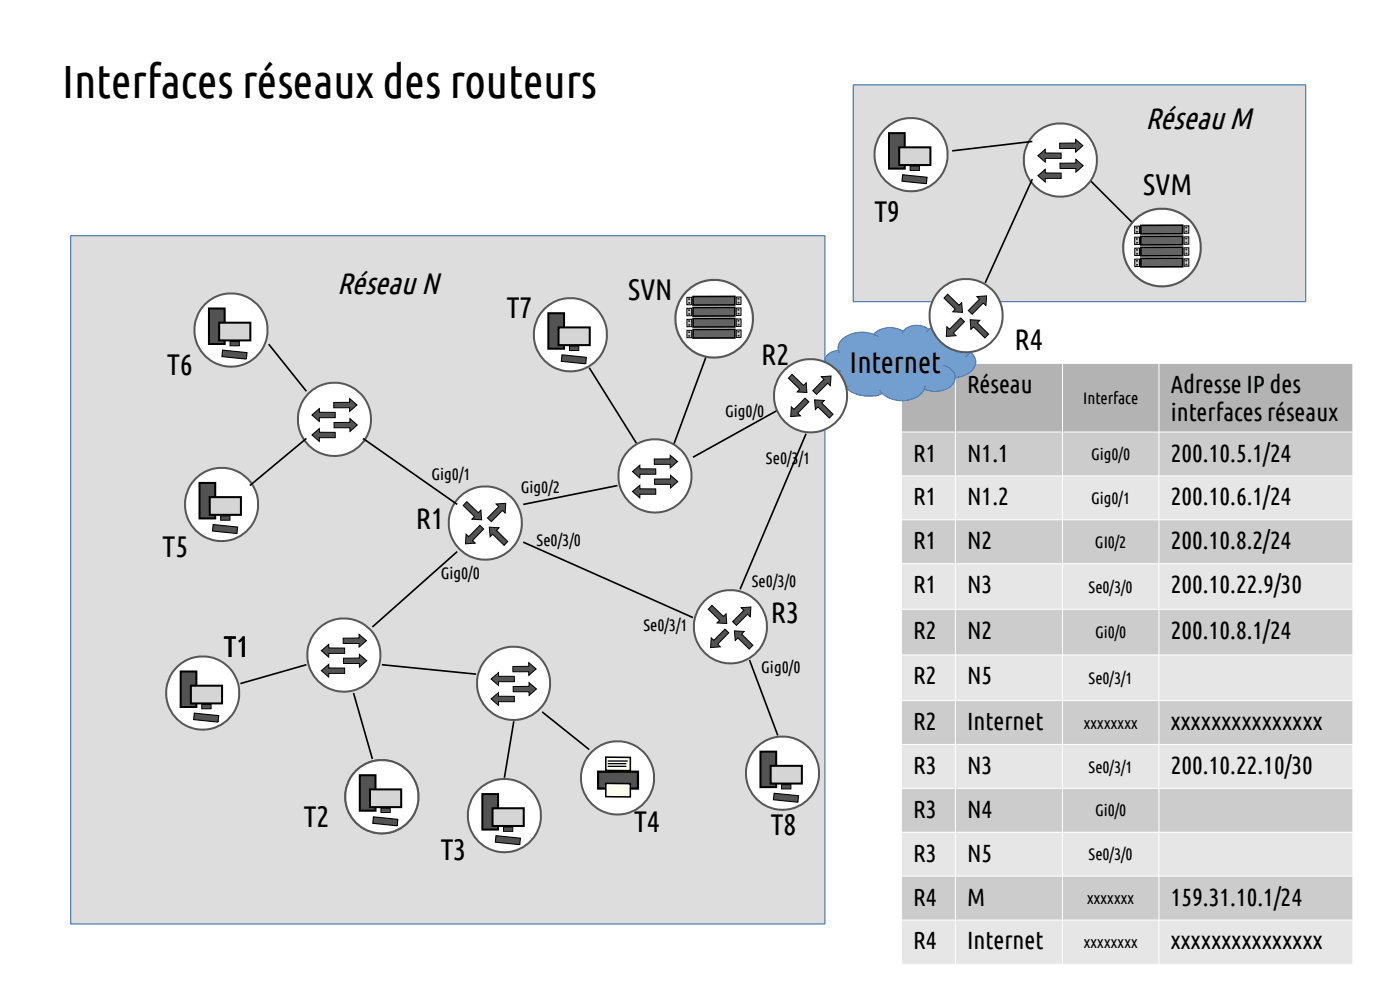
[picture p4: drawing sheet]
<svg xmlns="http://www.w3.org/2000/svg" width="297mm" height="210mm" viewBox="0 0 297 210" stroke-linecap="round" stroke-linejoin="round" font-family="sans-serif">
<defs><g id="words">
<text font-size="9.9" x="13.2" y="20.7">Interfaces réseaux des routeurs</text>
<g font-size="6.6">
<text x="243" y="27.5">Réseau M</text>
<text x="71.5" y="62.4">Réseau N</text>
</g>
<g font-size="6.3">
<text x="242.5" y="41.5">SVM</text>
<text x="185.5" y="47.2">T9</text>
<text x="133.2" y="63.6">SVN</text>
<text x="107.5" y="67.4">T7</text>
<text x="161.5" y="77.4">R2</text>
<text x="215.2" y="74.2">R4</text>
<text x="35.5" y="79.5">T6</text>
<text x="180.2" y="79">Internet</text>
<text x="88.2" y="112.2">R1</text>
<text x="34.5" y="118.2">T5</text>
<text x="163.5" y="132.2">R3</text>
<text x="47.5" y="139.4">T1</text>
<text x="64.5" y="175.4">T2</text>
<text x="134.5" y="176.4">T4</text>
<text x="163.5" y="177.2">T8</text>
<text x="93.5" y="182.4">T3</text>
</g>
<g font-size="5.3">
<text x="205.2" y="83.3">Réseau</text>
<text x="248.4" y="83.3">Adresse IP des</text>
<text x="248.4" y="89.3">interfaces réseaux</text>
<text x="193.8" y="97.9">R1</text>
<text x="205.2" y="97.9">N1.1</text>
<text x="248.4" y="97.9">200.10.5.1/24</text>
<text x="193.8" y="107.2">R1</text>
<text x="205.2" y="107.2">N1.2</text>
<text x="248.4" y="107.2">200.10.6.1/24</text>
<text x="193.8" y="116.5">R1</text>
<text x="205.2" y="116.5">N2</text>
<text x="248.4" y="116.5">200.10.8.2/24</text>
<text x="193.8" y="125.8">R1</text>
<text x="205.2" y="125.8">N3</text>
<text x="248.4" y="125.8">200.10.22.9/30</text>
<text x="193.8" y="135.5">R2</text>
<text x="205.2" y="135.5">N2</text>
<text x="248.4" y="135.5">200.10.8.1/24</text>
<text x="193.8" y="145.2">R2</text>
<text x="205.2" y="145.2">N5</text>
<text x="193.8" y="154.9">R2</text>
<text x="205.2" y="154.9">Internet</text>
<text x="248.4" y="154.9">xxxxxxxxxxxxxxx</text>
<text x="193.8" y="164.2">R3</text>
<text x="205.2" y="164.2">N3</text>
<text x="248.4" y="164.2">200.10.22.10/30</text>
<text x="193.8" y="173.5">R3</text>
<text x="205.2" y="173.5">N4</text>
<text x="193.8" y="182.8">R3</text>
<text x="205.2" y="182.8">N5</text>
<text x="193.8" y="192.1">R4</text>
<text x="205.2" y="192.1">M</text>
<text x="248.4" y="192.1">159.31.10.1/24</text>
<text x="193.8" y="201.4">R4</text>
<text x="205.2" y="201.4">Internet</text>
<text x="248.4" y="201.4">xxxxxxxxxxxxxxx</text>
</g>
<g font-size="3.5">
<text x="153.8" y="88.5">Gig0/0</text>
<text x="229.8" y="85.7">Interface</text>
<text x="91.5" y="101.8">Gig0/1</text>
<text x="162.5" y="98.5">Se0/3/1</text>
<text x="231.5" y="97.6">Gig0/0</text>
<text x="110.5" y="104.5">Gig0/2</text>
<text x="231.5" y="106.9">Gig0/1</text>
<text x="113.8" y="115.8">Se0/3/0</text>
<text x="232.3" y="116.2">GI0/2</text>
<text x="93.5" y="122.8">Gig0/0</text>
<text x="159.5" y="124.5">Se0/3/0</text>
<text x="230.9" y="125.7">Se0/3/0</text>
<text x="136.5" y="133.8">Se0/3/1</text>
<text x="232.3" y="135.4">Gi0/0</text>
<text x="161.5" y="142.8">Gig0/0</text>
<text x="230.9" y="145.1">Se0/3/1</text>
<text x="229.9" y="154.6">xxxxxxxx</text>
<text x="230.9" y="163.9">Se0/3/1</text>
<text x="232.3" y="173.2">Gi0/0</text>
<text x="230.9" y="182.5">Se0/3/0</text>
<text x="230.6" y="191.8">xxxxxxx</text>
<text x="229.9" y="201.2">xxxxxxxx</text>
</g>
</g></defs>
<path d="M15 50h160v146h-160z" fill-rule="evenodd" fill="#ddd"/>
<path d="M15 50h160v146h-160z" fill="none" stroke="#3465a4" stroke-width=".21"/>
<g fill="#b3b3b3">
<path d="M191.3 77.1h11.4v14.5h-11.4z" fill-rule="evenodd"/>
<path d="M202.7 77.1h22.7v14.5h-22.7z" fill-rule="evenodd"/>
<path d="M225.4 77.1h20.5v14.5h-20.5z" fill-rule="evenodd"/>
<path d="M245.9 77.1h41.1v14.5h-41.1z" fill-rule="evenodd"/>
</g>
<g fill="#ccc">
<path d="M191.3 91.6h11.4v9.4h-11.4z" fill-rule="evenodd"/>
<path d="M202.7 91.6h22.7v9.4h-22.7z" fill-rule="evenodd"/>
<path d="M225.4 91.6h20.5v9.4h-20.5z" fill-rule="evenodd"/>
<path d="M245.9 91.6h41.1v9.4h-41.1z" fill-rule="evenodd"/>
</g>
<g fill="#e6e6e6">
<path d="M191.3 101h11.4v9.3h-11.4z" fill-rule="evenodd"/>
<path d="M202.7 101h22.7v9.3h-22.7z" fill-rule="evenodd"/>
<path d="M225.4 101h20.5v9.3h-20.5z" fill-rule="evenodd"/>
<path d="M245.9 101h41.1v9.3h-41.1z" fill-rule="evenodd"/>
</g>
<g fill="#ccc">
<path d="M191.3 110.3h11.4v9.3h-11.4z" fill-rule="evenodd"/>
<path d="M202.7 110.3h22.7v9.3h-22.7z" fill-rule="evenodd"/>
<path d="M225.4 110.3h20.5v9.3h-20.5z" fill-rule="evenodd"/>
<path d="M245.9 110.3h41.1v9.3h-41.1z" fill-rule="evenodd"/>
</g>
<g fill="#e6e6e6">
<path d="M191.3 119.6h11.4v9.7h-11.4z" fill-rule="evenodd"/>
<path d="M202.7 119.6h22.7v9.7h-22.7z" fill-rule="evenodd"/>
<path d="M225.4 119.6h20.5v9.7h-20.5z" fill-rule="evenodd"/>
<path d="M245.9 119.6h41.1v9.7h-41.1z" fill-rule="evenodd"/>
</g>
<g fill="#ccc">
<path d="M191.3 129.3h11.4v9.6h-11.4z" fill-rule="evenodd"/>
<path d="M202.7 129.3h22.7v9.6h-22.7z" fill-rule="evenodd"/>
<path d="M225.4 129.3h20.5v9.6h-20.5z" fill-rule="evenodd"/>
<path d="M245.9 129.3h41.1v9.6h-41.1z" fill-rule="evenodd"/>
</g>
<g fill="#e6e6e6">
<path d="M191.3 138.9h11.4v9.7h-11.4z" fill-rule="evenodd"/>
<path d="M202.7 138.9h22.7v9.7h-22.7z" fill-rule="evenodd"/>
<path d="M225.4 138.9h20.5v9.7h-20.5z" fill-rule="evenodd"/>
<path d="M245.9 138.9h41.1v9.7h-41.1z" fill-rule="evenodd"/>
</g>
<g fill="#ccc">
<path d="M191.3 148.6h11.4v9.3h-11.4z" fill-rule="evenodd"/>
<path d="M202.7 148.6h22.7v9.3h-22.7z" fill-rule="evenodd"/>
<path d="M225.4 148.6h20.5v9.3h-20.5z" fill-rule="evenodd"/>
<path d="M245.9 148.6h41.1v9.3h-41.1z" fill-rule="evenodd"/>
</g>
<g fill="#e6e6e6">
<path d="M191.3 157.9h11.4v9.3h-11.4z" fill-rule="evenodd"/>
<path d="M202.7 157.9h22.7v9.3h-22.7z" fill-rule="evenodd"/>
<path d="M225.4 157.9h20.5v9.3h-20.5z" fill-rule="evenodd"/>
<path d="M245.9 157.9h41.1v9.3h-41.1z" fill-rule="evenodd"/>
</g>
<g fill="#ccc">
<path d="M191.3 167.2h11.4v9.3h-11.4z" fill-rule="evenodd"/>
<path d="M202.7 167.2h22.7v9.3h-22.7z" fill-rule="evenodd"/>
<path d="M225.4 167.2h20.5v9.3h-20.5z" fill-rule="evenodd"/>
<path d="M245.9 167.2h41.1v9.3h-41.1z" fill-rule="evenodd"/>
</g>
<g fill="#e6e6e6">
<path d="M191.3 176.5h11.4v9.4h-11.4z" fill-rule="evenodd"/>
<path d="M202.7 176.5h22.7v9.4h-22.7z" fill-rule="evenodd"/>
<path d="M225.4 176.5h20.5v9.4h-20.5z" fill-rule="evenodd"/>
<path d="M245.9 176.5h41.1v9.4h-41.1z" fill-rule="evenodd"/>
</g>
<g fill="#ccc">
<path d="M191.3 185.9h11.4v9.3h-11.4z" fill-rule="evenodd"/>
<path d="M202.7 185.9h22.7v9.3h-22.7z" fill-rule="evenodd"/>
<path d="M225.4 185.9h20.5v9.3h-20.5z" fill-rule="evenodd"/>
<path d="M245.9 185.9h41.1v9.3h-41.1z" fill-rule="evenodd"/>
</g>
<g fill="#e6e6e6">
<path d="M191.3 195.2h11.4v9.3h-11.4z" fill-rule="evenodd"/>
<path d="M202.7 195.2h22.7v9.3h-22.7z" fill-rule="evenodd"/>
<path d="M225.4 195.2h20.5v9.3h-20.5z" fill-rule="evenodd"/>
<path d="M245.9 195.2h41.1v9.3h-41.1z" fill-rule="evenodd"/>
</g>
<g fill="none" stroke="#fff" stroke-width=".21">
<path d="M191.2 77.1h95.8M191.3 77.1v127.5l95.7-.1M202.7 77.1v127.5M225.4 77.1v127.5M245.9 77.1v127.5M287 77.1v127.5M191.2 91.6h95.8M191.2 101h95.8M191.2 110.3h95.8M191.2 119.6h95.8M191.2 129.3h95.8M191.2 138.9h95.8"/>
<path d="M191.2 148.6h95.8M191.2 157.9h95.8M191.2 167.2h95.8M191.2 176.5h95.8M191.2 185.9h95.8M191.2 195.2h95.8"/>
</g>
<circle cx="43" cy="147" r="7.8" fill="#fff"/>
<circle cx="43" cy="147" r="7.8" fill="none" stroke="#555854" stroke-width=".43"/>
<path d="M38.3 142.4h3.4v7.6h-3.4z" fill-rule="evenodd" fill="#535353"/>
<path d="M38.3 142.4h3.4v7.6h-3.4z" fill="none" stroke="#000" stroke-width=".43"/>
<path d="M40.5 145.5h6.6v3.7h-6.6z" fill-rule="evenodd" fill="#d4d5d4"/>
<path d="M40.5 145.5h6.6v3.7h-6.6z" fill="none" stroke="#000" stroke-width=".43"/>
<path d="M41.2 151.3l5.2 .5-.1 1.4-5.2-.6z" fill-rule="evenodd" fill="#535353"/>
<path d="M41.2 151.3l5.2 .5-.1 1.4-5.2-.6z" fill="none" stroke="#000" stroke-width=".23"/>
<path d="M42.8 149.4h2v1h-2z" fill-rule="evenodd" fill="#535353"/>
<path d="M42.8 149.4h2v1h-2z" fill="none" stroke="#000" stroke-width=".21"/>
<path d="M57 73l8 10" fill="none" stroke="#000" stroke-width=".35"/>
<circle cx="73" cy="139" r="7.8" fill="#fff"/>
<circle cx="73" cy="139" r="7.8" fill="none" stroke="#555854" stroke-width=".43"/>
<path d="M72.9 139.6h3.3v-.8l1.6 1.4-1.5 1.3-.1-.8h-3.3z" fill-rule="evenodd" fill="#535353"/>
<path d="M72.9 139.6h3.3v-.8l1.6 1.4-1.5 1.3-.1-.8h-3.3z" fill="none" stroke="#000" stroke-width=".21"/>
<path d="M68.2 138l1.5-1.3 .1 .8h3.3v1.1h-3.3l-.1 .8z" fill-rule="evenodd" fill="#535353"/>
<path d="M68.2 138l1.5-1.3 .1 .8h3.3v1.1h-3.3l-.1 .8z" fill="none" stroke="#000" stroke-width=".21"/>
<path d="M68.2 142.3l1.5-1.4 .1 .8h3.3v1.1h-3.3l-.1 .8z" fill-rule="evenodd" fill="#535353"/>
<path d="M68.2 142.3l1.5-1.4 .1 .8h3.3v1.1h-3.3l-.1 .8z" fill="none" stroke="#000" stroke-width=".21"/>
<path d="M72.8 135.4l3.4-.1v-.7l1.5 1.3-1.5 1.4v-.8h-3.4z" fill-rule="evenodd" fill="#535353"/>
<path d="M72.8 135.4l3.4-.1v-.7l1.5 1.3-1.5 1.4v-.8h-3.4z" fill="none" stroke="#000" stroke-width=".21"/>
<circle cx="103" cy="111" r="7.8" fill="#fff"/>
<circle cx="103" cy="111" r="7.8" fill="none" stroke="#555854" stroke-width=".43"/>
<path d="M98.9 113.3l.5 .5 2.4-2.3 .8 .7-2.4 2.5 .6 .5-2.1 .2z" fill-rule="evenodd" fill="#535353"/>
<path d="M98.9 113.3l.5 .5 2.4-2.3 .8 .7-2.4 2.5 .6 .5-2.1 .2z" fill="none" stroke="#000" stroke-width=".21"/>
<path d="M105.2 106.9l2.1-.1-.1 2-.6-.5-2.4 2.4-.8-.8 2.4-2.4z" fill-rule="evenodd" fill="#535353"/>
<path d="M105.2 106.9l2.1-.1-.1 2-.6-.5-2.4 2.4-.8-.8 2.4-2.4z" fill="none" stroke="#000" stroke-width=".21"/>
<path d="M103.8 111.8l2.1 .2-.6 .5 2.4 2.4-.8 .8-2.4-2.4-.5 .6z" fill-rule="evenodd" fill="#535353"/>
<path d="M103.8 111.8l2.1 .2-.6 .5 2.4 2.4-.8 .8-2.4-2.4-.5 .6z" fill="none" stroke="#000" stroke-width=".21"/>
<path d="M99 106.4l2.5 2.4 .5-.6 .2 2.1-2.1-.2 .5-.5-2.3-2.4z" fill-rule="evenodd" fill="#535353"/>
<path d="M99 106.4l2.5 2.4 .5-.6 .2 2.1-2.1-.2 .5-.5-2.3-2.4z" fill="none" stroke="#000" stroke-width=".21"/>
<circle cx="81" cy="169" r="7.8" fill="#fff"/>
<circle cx="81" cy="169" r="7.8" fill="none" stroke="#555854" stroke-width=".43"/>
<path d="M76.3 164.4h3.4v7.6h-3.4z" fill-rule="evenodd" fill="#535353"/>
<path d="M76.3 164.4h3.4v7.6h-3.4z" fill="none" stroke="#000" stroke-width=".43"/>
<path d="M78.5 167.5h6.6v3.7h-6.6z" fill-rule="evenodd" fill="#d4d5d4"/>
<path d="M78.5 167.5h6.6v3.7h-6.6z" fill="none" stroke="#000" stroke-width=".43"/>
<path d="M79.2 173.3l5.2 .5-.1 1.4-5.2-.6z" fill-rule="evenodd" fill="#535353"/>
<path d="M79.2 173.3l5.2 .5-.1 1.4-5.2-.6z" fill="none" stroke="#000" stroke-width=".23"/>
<path d="M80.8 171.4h2v1h-2z" fill-rule="evenodd" fill="#535353"/>
<path d="M80.8 171.4h2v1h-2z" fill="none" stroke="#000" stroke-width=".21"/>
<circle cx="109" cy="145" r="7.8" fill="#fff"/>
<circle cx="109" cy="145" r="7.8" fill="none" stroke="#555854" stroke-width=".43"/>
<path d="M108.9 145.6h3.3v-.8l1.6 1.4-1.5 1.3-.1-.8h-3.3z" fill-rule="evenodd" fill="#535353"/>
<path d="M108.9 145.6h3.3v-.8l1.6 1.4-1.5 1.3-.1-.8h-3.3z" fill="none" stroke="#000" stroke-width=".21"/>
<path d="M104.2 144l1.5-1.3 .1 .8h3.3v1.1h-3.3l-.1 .8z" fill-rule="evenodd" fill="#535353"/>
<path d="M104.2 144l1.5-1.3 .1 .8h3.3v1.1h-3.3l-.1 .8z" fill="none" stroke="#000" stroke-width=".21"/>
<path d="M104.2 148.3l1.5-1.4 .1 .8h3.3v1.1h-3.3l-.1 .8z" fill-rule="evenodd" fill="#535353"/>
<path d="M104.2 148.3l1.5-1.4 .1 .8h3.3v1.1h-3.3l-.1 .8z" fill="none" stroke="#000" stroke-width=".21"/>
<path d="M108.8 141.4l3.4-.1v-.7l1.5 1.3-1.5 1.4v-.8h-3.4z" fill-rule="evenodd" fill="#535353"/>
<path d="M108.8 141.4l3.4-.1v-.7l1.5 1.3-1.5 1.4v-.8h-3.4z" fill="none" stroke="#000" stroke-width=".21"/>
<circle cx="107" cy="173" r="7.8" fill="#fff"/>
<circle cx="107" cy="173" r="7.8" fill="none" stroke="#555854" stroke-width=".43"/>
<path d="M102.3 168.4h3.4v7.6h-3.4z" fill-rule="evenodd" fill="#535353"/>
<path d="M102.3 168.4h3.4v7.6h-3.4z" fill="none" stroke="#000" stroke-width=".43"/>
<path d="M104.5 171.5h6.6v3.7h-6.6z" fill-rule="evenodd" fill="#d4d5d4"/>
<path d="M104.5 171.5h6.6v3.7h-6.6z" fill="none" stroke="#000" stroke-width=".43"/>
<path d="M105.2 177.3l5.2 .5-.1 1.4-5.2-.6z" fill-rule="evenodd" fill="#535353"/>
<path d="M105.2 177.3l5.2 .5-.1 1.4-5.2-.6z" fill="none" stroke="#000" stroke-width=".23"/>
<path d="M106.8 175.4h2v1h-2z" fill-rule="evenodd" fill="#535353"/>
<path d="M106.8 175.4h2v1h-2z" fill="none" stroke="#000" stroke-width=".21"/>
<circle cx="71" cy="89" r="7.8" fill="#fff"/>
<circle cx="71" cy="89" r="7.8" fill="none" stroke="#555854" stroke-width=".43"/>
<path d="M70.9 89.6h3.3v-.8l1.6 1.4-1.6 1.3v-.8h-3.3z" fill-rule="evenodd" fill="#535353"/>
<path d="M70.9 89.6h3.3v-.8l1.6 1.4-1.6 1.3v-.8h-3.3z" fill="none" stroke="#000" stroke-width=".21"/>
<path d="M66.2 88l1.5-1.3v.8h3.4v1.1h-3.4v.8z" fill-rule="evenodd" fill="#535353"/>
<path d="M66.2 88l1.5-1.3v.8h3.4v1.1h-3.4v.8z" fill="none" stroke="#000" stroke-width=".21"/>
<path d="M66.2 92.3l1.5-1.4v.8h3.4v1.1h-3.4v.8z" fill-rule="evenodd" fill="#535353"/>
<path d="M66.2 92.3l1.5-1.4v.8h3.4v1.1h-3.4v.8z" fill="none" stroke="#000" stroke-width=".21"/>
<path d="M70.8 85.4l3.4-.1v-.7l1.5 1.3-1.5 1.4v-.8h-3.4z" fill-rule="evenodd" fill="#535353"/>
<path d="M70.8 85.4l3.4-.1v-.7l1.5 1.3-1.5 1.4v-.8h-3.4z" fill="none" stroke="#000" stroke-width=".21"/>
<circle cx="47" cy="107" r="7.8" fill="#fff"/>
<circle cx="47" cy="107" r="7.8" fill="none" stroke="#555854" stroke-width=".43"/>
<path d="M42.3 102.4h3.4v7.6h-3.4z" fill-rule="evenodd" fill="#535353"/>
<path d="M42.3 102.4h3.4v7.6h-3.4z" fill="none" stroke="#000" stroke-width=".43"/>
<path d="M44.5 105.5h6.6v3.7h-6.6z" fill-rule="evenodd" fill="#d4d5d4"/>
<path d="M44.5 105.5h6.6v3.7h-6.6z" fill="none" stroke="#000" stroke-width=".43"/>
<path d="M45.2 111.3l5.2 .5-.1 1.4-5.2-.6z" fill-rule="evenodd" fill="#535353"/>
<path d="M45.2 111.3l5.2 .5-.1 1.4-5.2-.6z" fill="none" stroke="#000" stroke-width=".23"/>
<path d="M46.8 109.4h2v1h-2z" fill-rule="evenodd" fill="#535353"/>
<path d="M46.8 109.4h2v1h-2z" fill="none" stroke="#000" stroke-width=".21"/>
<circle cx="49" cy="70" r="7.8" fill="#fff"/>
<circle cx="49" cy="70" r="7.8" fill="none" stroke="#555854" stroke-width=".43"/>
<path d="M44.3 65.4h3.4v7.6h-3.4z" fill-rule="evenodd" fill="#535353"/>
<path d="M44.3 65.4h3.4v7.6h-3.4z" fill="none" stroke="#000" stroke-width=".43"/>
<path d="M46.5 68.5h6.6v3.7h-6.6z" fill-rule="evenodd" fill="#d4d5d4"/>
<path d="M46.5 68.5h6.6v3.7h-6.6z" fill="none" stroke="#000" stroke-width=".43"/>
<path d="M47.2 74.3l5.2 .5-.1 1.4-5.2-.6z" fill-rule="evenodd" fill="#535353"/>
<path d="M47.2 74.3l5.2 .5-.1 1.4-5.2-.6z" fill="none" stroke="#000" stroke-width=".23"/>
<path d="M48.8 72.4h2v1h-2z" fill-rule="evenodd" fill="#535353"/>
<path d="M48.8 72.4h2v1h-2z" fill="none" stroke="#000" stroke-width=".21"/>
<path d="M65 93l-12 10M77 93l20 14M97 117l-18 16M65 141l-14 4M75 147l4 14M81 141l20 2M109 153l-2 12" fill="none" stroke="#000" stroke-width=".35"/>
<circle cx="131" cy="165" r="7.8" fill="#fff"/>
<circle cx="131" cy="165" r="7.8" fill="none" stroke="#555854" stroke-width=".43"/>
<path d="M126.9 163.7h8.4v3.6h-8.4z" fill-rule="evenodd" fill="#535353"/>
<path d="M126.9 163.7h8.4v3.6h-8.4z" fill="none" stroke="#000" stroke-width=".47"/>
<path d="M128.5 160.6l5.2 .1v2.8l-5.2-.1z" fill-rule="evenodd" fill="#ffffef"/>
<path d="M128.5 160.6l5.2 .1v2.8l-5.2-.1z" fill="none" stroke="#000" stroke-width=".33"/>
<path d="M128.9 161.4h4.3" fill="none" stroke="#000" stroke-width=".28"/>
<path d="M128.9 162h4M128.9 162.6h4" fill="none" stroke="#000" stroke-width=".27"/>
<path d="M128.5 166.2h5.2v2.8h-5.2z" fill-rule="evenodd" fill="#ffffef"/>
<path d="M128.5 166.2h5.2v2.8h-5.2z" fill="none" stroke="#000" stroke-width=".33"/>
<path d="M115 151l10 8" fill="none" stroke="#000" stroke-width=".35"/>
<circle cx="139" cy="101" r="7.8" fill="#fff"/>
<circle cx="139" cy="101" r="7.8" fill="none" stroke="#555854" stroke-width=".43"/>
<path d="M138.9 101.6h3.3v-.8l1.6 1.4-1.6 1.3v-.8h-3.3z" fill-rule="evenodd" fill="#535353"/>
<path d="M138.9 101.6h3.3v-.8l1.6 1.4-1.6 1.3v-.8h-3.3z" fill="none" stroke="#000" stroke-width=".21"/>
<path d="M134.2 100l1.5-1.3v.8h3.4v1.1h-3.4v.8z" fill-rule="evenodd" fill="#535353"/>
<path d="M134.2 100l1.5-1.3v.8h3.4v1.1h-3.4v.8z" fill="none" stroke="#000" stroke-width=".21"/>
<path d="M134.2 104.3l1.5-1.4v.8h3.4v1.1h-3.4v.8z" fill-rule="evenodd" fill="#535353"/>
<path d="M134.2 104.3l1.5-1.4v.8h3.4v1.1h-3.4v.8z" fill="none" stroke="#000" stroke-width=".21"/>
<path d="M138.8 97.4l3.4-.1v-.7l1.5 1.3-1.5 1.4v-.8h-3.4z" fill-rule="evenodd" fill="#535353"/>
<path d="M138.8 97.4l3.4-.1v-.7l1.5 1.3-1.5 1.4v-.8h-3.4z" fill="none" stroke="#000" stroke-width=".21"/>
<circle cx="121" cy="71" r="7.8" fill="#fff"/>
<circle cx="121" cy="71" r="7.8" fill="none" stroke="#555854" stroke-width=".43"/>
<path d="M116.3 66.4h3.4v7.6h-3.4z" fill-rule="evenodd" fill="#535353"/>
<path d="M116.3 66.4h3.4v7.6h-3.4z" fill="none" stroke="#000" stroke-width=".43"/>
<path d="M118.5 69.5h6.6v3.7h-6.6z" fill-rule="evenodd" fill="#d4d5d4"/>
<path d="M118.5 69.5h6.6v3.7h-6.6z" fill="none" stroke="#000" stroke-width=".43"/>
<path d="M119.2 75.3l5.2 .5-.1 1.4-5.2-.6z" fill-rule="evenodd" fill="#535353"/>
<path d="M119.2 75.3l5.2 .5-.1 1.4-5.2-.6z" fill="none" stroke="#000" stroke-width=".23"/>
<path d="M120.8 73.4h2v1h-2z" fill-rule="evenodd" fill="#535353"/>
<path d="M120.8 73.4h2v1h-2z" fill="none" stroke="#000" stroke-width=".21"/>
<path d="M125 78l10 16M165 87l-18 10M131 103l-20 4" fill="none" stroke="#000" stroke-width=".35"/>
<circle cx="155" cy="133" r="7.8" fill="#fff"/>
<circle cx="155" cy="133" r="7.8" fill="none" stroke="#555854" stroke-width=".43"/>
<path d="M150.9 135.3l.5 .5 2.4-2.3 .8 .7-2.3 2.5 .5 .5-2 .2z" fill-rule="evenodd" fill="#535353"/>
<path d="M150.9 135.3l.5 .5 2.4-2.3 .8 .7-2.3 2.5 .5 .5-2 .2z" fill="none" stroke="#000" stroke-width=".21"/>
<path d="M157.2 128.9l2.1-.1-.1 2-.6-.5-2.4 2.4-.8-.8 2.4-2.4z" fill-rule="evenodd" fill="#535353"/>
<path d="M157.2 128.9l2.1-.1-.1 2-.6-.5-2.4 2.4-.8-.8 2.4-2.4z" fill="none" stroke="#000" stroke-width=".21"/>
<path d="M155.8 133.8l2.1 .2-.6 .5 2.4 2.4-.8 .8-2.4-2.4-.5 .6z" fill-rule="evenodd" fill="#535353"/>
<path d="M155.8 133.8l2.1 .2-.6 .5 2.4 2.4-.8 .8-2.4-2.4-.5 .6z" fill="none" stroke="#000" stroke-width=".21"/>
<path d="M151 128.4l2.5 2.4 .5-.6 .2 2.1-2.1-.2 .6-.5-2.4-2.4z" fill-rule="evenodd" fill="#535353"/>
<path d="M151 128.4l2.5 2.4 .5-.6 .2 2.1-2.1-.2 .6-.5-2.4-2.4z" fill="none" stroke="#000" stroke-width=".21"/>
<path d="M171 92l-14 33M111 115l36 16" fill="none" stroke="#000" stroke-width=".35"/>
<circle cx="166" cy="164" r="7.8" fill="#fff"/>
<circle cx="166" cy="164" r="7.8" fill="none" stroke="#555854" stroke-width=".43"/>
<path d="M161.3 159.4h3.4v7.6h-3.4z" fill-rule="evenodd" fill="#535353"/>
<path d="M161.3 159.4h3.4v7.6h-3.4z" fill="none" stroke="#000" stroke-width=".43"/>
<path d="M163.5 162.5h6.6v3.7h-6.6z" fill-rule="evenodd" fill="#d4d5d4"/>
<path d="M163.5 162.5h6.6v3.7h-6.6z" fill="none" stroke="#000" stroke-width=".43"/>
<path d="M164.2 168.3l5.2 .5-.1 1.4-5.2-.6z" fill-rule="evenodd" fill="#535353"/>
<path d="M164.2 168.3l5.2 .5-.1 1.4-5.2-.6z" fill="none" stroke="#000" stroke-width=".23"/>
<path d="M165.8 166.4h2v1h-2z" fill-rule="evenodd" fill="#535353"/>
<path d="M165.8 166.4h2v1h-2z" fill="none" stroke="#000" stroke-width=".21"/>
<path d="M159 140l6 16" fill="none" stroke="#000" stroke-width=".35"/>
<path d="M181 18h96v46h-96z" fill-rule="evenodd" fill="#ddd"/>
<path d="M181 18h96v46h-96z" fill="none" stroke="#3465a4" stroke-width=".21"/>
<path d="M178.8 71.9a6.7 6.7 0 0 1 6.5-1 5.1 5.1 0 0 1 6.3-.6 4.1 4.1 0 0 1 5.4-.4 4.6 4.6 0 0 1 6.1 .6l.2 .5a2.86 2.86 0 0 1 2.8 3.2l-.2 .5a2.53 2.53 0 0 1-.2 4.3 6.2 6.2 0 0 1-3.1 1.1 3.3 3.3 0 0 1-3.4 2.9l-1.8-.1-1.3-.3a5.8 5.8 0 0 1-6.8 2.1l-1.2-.5-.9-.7-.4 .1a7.5 7.5 0 0 1-7.5-1.5 3.3 3.3 0 0 1-3.5-1.7 1.8 1.8 0 0 1 .8-2 1.91 1.91 0 0 1-1.6-1.9 1.91 1.91 0 0 1 1.6-1.9l1.3-.3a2.32 2.32 0 0 1 .9-2.4z" fill-rule="evenodd" fill="#729fcf"/>
<path d="M176.6 78.4l1 .2 .9 .1M177.9 74.3l.2 .6M178.8 71.9a6.7 6.7 0 0 1 6.5-1 5.1 5.1 0 0 1 6.3-.6 4.1 4.1 0 0 1 5.4-.4 4.6 4.6 0 0 1 6.1 .6l.2 .5a2.86 2.86 0 0 1 2.8 3.2l-.2 .5a2.53 2.53 0 0 1-.2 4.3 6.2 6.2 0 0 1-3.1 1.1 3.3 3.3 0 0 1-3.4 2.9l-1.8-.1-1.3-.3a5.8 5.8 0 0 1-6.8 2.1l-1.2-.5-.9-.7-.4 .1a7.5 7.5 0 0 1-7.5-1.5 3.3 3.3 0 0 1-3.5-1.7 1.8 1.8 0 0 1 .8-2 1.91 1.91 0 0 1-1.6-1.9 1.91 1.91 0 0 1 1.6-1.9l1.3-.3a2.32 2.32 0 0 1 .9-2.4zM185.3 70.9l1.1 .6M191.6 70.3l-.3 .5M197 69.9l-.5 .6M200.2 77.5a3.1 3.1 0 0 1 2.5 2.6M203.3 71l.1 .5M205.9 74.7l-1.1 1M180.1 81.9l-.8 .2M186.6 82.8l.6 .7M196.3 81.9l-.2 .7" fill="none" stroke="#3465a4" stroke-width=".21"/>
<circle cx="172" cy="84" r="7.8" fill="#fff"/>
<circle cx="172" cy="84" r="7.8" fill="none" stroke="#555854" stroke-width=".43"/>
<path d="M167.9 86.3l.5 .5 2.4-2.3 .8 .7-2.3 2.5 .5 .5-2 .2z" fill-rule="evenodd" fill="#535353"/>
<path d="M167.9 86.3l.5 .5 2.4-2.3 .8 .7-2.3 2.5 .5 .5-2 .2z" fill="none" stroke="#000" stroke-width=".21"/>
<path d="M174.2 79.9l2.1-.1-.1 2-.6-.5-2.4 2.4-.8-.8 2.4-2.4z" fill-rule="evenodd" fill="#535353"/>
<path d="M174.2 79.9l2.1-.1-.1 2-.6-.5-2.4 2.4-.8-.8 2.4-2.4z" fill="none" stroke="#000" stroke-width=".21"/>
<path d="M172.8 84.8l2.1 .2-.6 .5 2.4 2.4-.8 .8-2.4-2.4-.5 .6z" fill-rule="evenodd" fill="#535353"/>
<path d="M172.8 84.8l2.1 .2-.6 .5 2.4 2.4-.8 .8-2.4-2.4-.5 .6z" fill="none" stroke="#000" stroke-width=".21"/>
<path d="M168 79.4l2.5 2.4 .5-.6 .2 2.1-2.1-.2 .6-.5-2.4-2.4z" fill-rule="evenodd" fill="#535353"/>
<path d="M168 79.4l2.5 2.4 .5-.6 .2 2.1-2.1-.2 .6-.5-2.4-2.4z" fill="none" stroke="#000" stroke-width=".21"/>
<path d="M231 38l10 10" fill="none" stroke="#000" stroke-width=".35"/>
<circle cx="225" cy="34" r="7.8" fill="#fff"/>
<circle cx="225" cy="34" r="7.8" fill="none" stroke="#555854" stroke-width=".43"/>
<path d="M224.9 34.6h3.3v-.8l1.6 1.4-1.5 1.3-.1-.8h-3.3z" fill-rule="evenodd" fill="#535353"/>
<path d="M224.9 34.6h3.3v-.8l1.6 1.4-1.5 1.3-.1-.8h-3.3z" fill="none" stroke="#000" stroke-width=".21"/>
<path d="M220.2 33l1.5-1.3 .1 .8h3.3v1.1h-3.3l-.1 .8z" fill-rule="evenodd" fill="#535353"/>
<path d="M220.2 33l1.5-1.3 .1 .8h3.3v1.1h-3.3l-.1 .8z" fill="none" stroke="#000" stroke-width=".21"/>
<path d="M220.2 37.3l1.5-1.4 .1 .8h3.3v1.1h-3.3l-.1 .8z" fill-rule="evenodd" fill="#535353"/>
<path d="M220.2 37.3l1.5-1.4 .1 .8h3.3v1.1h-3.3l-.1 .8z" fill="none" stroke="#000" stroke-width=".21"/>
<path d="M224.8 30.4l3.4-.1v-.7l1.5 1.3-1.5 1.4v-.8h-3.4z" fill-rule="evenodd" fill="#535353"/>
<path d="M224.8 30.4l3.4-.1v-.7l1.5 1.3-1.5 1.4v-.8h-3.4z" fill="none" stroke="#000" stroke-width=".21"/>
<circle cx="193.3" cy="32.8" r="7.8" fill="#fff"/>
<circle cx="193.3" cy="32.8" r="7.8" fill="none" stroke="#555854" stroke-width=".43"/>
<path d="M188.6 28.2h3.3v7.6h-3.3z" fill-rule="evenodd" fill="#535353"/>
<path d="M188.6 28.2h3.3v7.6h-3.3z" fill="none" stroke="#000" stroke-width=".43"/>
<path d="M190.8 31.3h6.6v3.7h-6.6z" fill-rule="evenodd" fill="#d4d5d4"/>
<path d="M190.8 31.3h6.6v3.7h-6.6z" fill="none" stroke="#000" stroke-width=".43"/>
<path d="M191.5 37.1l5.2 .5-.2 1.4-5.2-.6z" fill-rule="evenodd" fill="#535353"/>
<path d="M191.5 37.1l5.2 .5-.2 1.4-5.2-.6z" fill="none" stroke="#000" stroke-width=".23"/>
<path d="M193.1 35.2h2v1h-2z" fill-rule="evenodd" fill="#535353"/>
<path d="M193.1 35.2h2v1h-2z" fill="none" stroke="#000" stroke-width=".21"/>
<path d="M219 38l-10 22M219 30l-17 2" fill="none" stroke="#000" stroke-width=".35"/>
<circle cx="205" cy="67" r="7.8" fill="#fff"/>
<circle cx="205" cy="67" r="7.8" fill="none" stroke="#555854" stroke-width=".43"/>
<path d="M200.9 69.3l.5 .5 2.4-2.3 .8 .7-2.4 2.5 .6 .5-2.1 .2z" fill-rule="evenodd" fill="#535353"/>
<path d="M200.9 69.3l.5 .5 2.4-2.3 .8 .7-2.4 2.5 .6 .5-2.1 .2z" fill="none" stroke="#000" stroke-width=".21"/>
<path d="M207.2 62.9l2.1-.1-.1 2-.6-.5-2.4 2.4-.8-.8 2.4-2.4z" fill-rule="evenodd" fill="#535353"/>
<path d="M207.2 62.9l2.1-.1-.1 2-.6-.5-2.4 2.4-.8-.8 2.4-2.4z" fill="none" stroke="#000" stroke-width=".21"/>
<path d="M205.8 67.8l2.1 .2-.6 .5 2.4 2.4-.8 .8-2.4-2.4-.5 .6z" fill-rule="evenodd" fill="#535353"/>
<path d="M205.8 67.8l2.1 .2-.6 .5 2.4 2.4-.8 .8-2.4-2.4-.5 .6z" fill="none" stroke="#000" stroke-width=".21"/>
<path d="M201 62.4l2.5 2.4 .5-.6 .2 2.1-2.1-.2 .6-.5-2.4-2.4z" fill-rule="evenodd" fill="#535353"/>
<path d="M201 62.4l2.5 2.4 .5-.6 .2 2.1-2.1-.2 .6-.5-2.4-2.4z" fill="none" stroke="#000" stroke-width=".21"/>
<circle cx="81" cy="169" r="7.8" fill="#fff"/>
<circle cx="81" cy="169" r="7.8" fill="none" stroke="#555854" stroke-width=".43"/>
<path d="M76.3 164.4h3.4v7.6h-3.4z" fill-rule="evenodd" fill="#535353"/>
<path d="M76.3 164.4h3.4v7.6h-3.4z" fill="none" stroke="#000" stroke-width=".43"/>
<path d="M78.5 167.5h6.6v3.7h-6.6z" fill-rule="evenodd" fill="#d4d5d4"/>
<path d="M78.5 167.5h6.6v3.7h-6.6z" fill="none" stroke="#000" stroke-width=".43"/>
<path d="M79.2 173.3l5.2 .5-.1 1.4-5.2-.6z" fill-rule="evenodd" fill="#535353"/>
<path d="M79.2 173.3l5.2 .5-.1 1.4-5.2-.6z" fill="none" stroke="#000" stroke-width=".23"/>
<path d="M80.8 171.4h2v1h-2z" fill-rule="evenodd" fill="#535353"/>
<path d="M80.8 171.4h2v1h-2z" fill="none" stroke="#000" stroke-width=".21"/>
<circle cx="246.5" cy="52.5" r="8.2" fill="#fff"/>
<circle cx="246.5" cy="52.5" r="8.2" fill="none" stroke="#555854" stroke-width=".45"/>
<path d="M242 54.8h8.9v1.8h-8.9z" fill-rule="evenodd" fill="#646464"/>
<path d="M242 54.8h8.9v1.8h-8.9z" fill="none" stroke="#000" stroke-width=".34"/>
<path d="M240.7 55h1v1.5l-1 .1z" fill-rule="evenodd" fill="#c8c8c8"/>
<path d="M240.7 55h1v1.5l-1 .1z" fill="none" stroke="#000" stroke-width=".21"/>
<circle cx="241.2" cy="55.3" r=".11" fill="#1e1e1e"/>
<circle cx="241.2" cy="55.3" r=".11" fill="none" stroke="#282828" stroke-width=".21"/>
<circle cx="241.2" cy="56.2" r=".1" fill="#1e1e1e"/>
<circle cx="241.2" cy="56.2" r=".1" fill="none" stroke="#282828" stroke-width=".21"/>
<path d="M251.2 54.9h1v1.6h-1z" fill-rule="evenodd" fill="#c8c8c8"/>
<path d="M251.2 54.9h1v1.6h-1z" fill="none" stroke="#000" stroke-width=".21"/>
<circle cx="251.7" cy="55.3" r=".1" fill="#1e1e1e"/>
<circle cx="251.7" cy="55.3" r=".1" fill="none" stroke="#282828" stroke-width=".21"/>
<circle cx="251.7" cy="56.1" r=".1" fill="#1e1e1e"/>
<circle cx="251.7" cy="56.1" r=".1" fill="none" stroke="#282828" stroke-width=".21"/>
<path d="M242 52.5l8.9-.1v1.9h-8.9z" fill-rule="evenodd" fill="#646464"/>
<path d="M242 52.5l8.9-.1v1.9h-8.9z" fill="none" stroke="#000" stroke-width=".34"/>
<path d="M240.7 52.6h1v1.6h-1z" fill-rule="evenodd" fill="#c8c8c8"/>
<path d="M240.7 52.6h1v1.6h-1z" fill="none" stroke="#000" stroke-width=".21"/>
<circle cx="241.2" cy="53" r=".1" fill="#1e1e1e"/>
<circle cx="241.2" cy="53" r=".1" fill="none" stroke="#282828" stroke-width=".21"/>
<circle cx="241.2" cy="53.8" r=".1" fill="#1e1e1e"/>
<circle cx="241.2" cy="53.8" r=".1" fill="none" stroke="#282828" stroke-width=".21"/>
<path d="M251.2 52.6h1v1.5l-1 .1z" fill-rule="evenodd" fill="#c8c8c8"/>
<path d="M251.2 52.6h1v1.5l-1 .1z" fill="none" stroke="#000" stroke-width=".21"/>
<circle cx="251.7" cy="52.9" r=".11" fill="#1e1e1e"/>
<circle cx="251.7" cy="52.9" r=".11" fill="none" stroke="#282828" stroke-width=".21"/>
<circle cx="251.7" cy="53.8" r=".1" fill="#1e1e1e"/>
<circle cx="251.7" cy="53.8" r=".1" fill="none" stroke="#282828" stroke-width=".21"/>
<path d="M242 50.1h8.9v1.8l-8.9 .1z" fill-rule="evenodd" fill="#646464"/>
<path d="M242 50.1h8.9v1.8l-8.9 .1z" fill="none" stroke="#000" stroke-width=".34"/>
<path d="M240.7 50.3h1v1.6h-1z" fill-rule="evenodd" fill="#c8c8c8"/>
<path d="M240.7 50.3h1v1.6h-1z" fill="none" stroke="#000" stroke-width=".21"/>
<circle cx="241.2" cy="50.7" r=".1" fill="#1e1e1e"/>
<circle cx="241.2" cy="50.7" r=".1" fill="none" stroke="#282828" stroke-width=".21"/>
<circle cx="241.2" cy="51.5" r=".1" fill="#1e1e1e"/>
<circle cx="241.2" cy="51.5" r=".1" fill="none" stroke="#282828" stroke-width=".21"/>
<path d="M251.2 50.3l1-.1v1.6h-1z" fill-rule="evenodd" fill="#c8c8c8"/>
<path d="M251.2 50.3l1-.1v1.6h-1z" fill="none" stroke="#000" stroke-width=".21"/>
<circle cx="251.7" cy="50.6" r=".1" fill="#1e1e1e"/>
<circle cx="251.7" cy="50.6" r=".1" fill="none" stroke="#282828" stroke-width=".21"/>
<circle cx="251.7" cy="51.4" r=".1" fill="#1e1e1e"/>
<circle cx="251.7" cy="51.4" r=".1" fill="none" stroke="#282828" stroke-width=".21"/>
<path d="M242 47.8h8.9v1.8h-8.9z" fill-rule="evenodd" fill="#646464"/>
<path d="M242 47.8h8.9v1.8h-8.9z" fill="none" stroke="#000" stroke-width=".34"/>
<path d="M240.7 48h1v1.5l-1 .1z" fill-rule="evenodd" fill="#c8c8c8"/>
<path d="M240.7 48h1v1.5l-1 .1z" fill="none" stroke="#000" stroke-width=".21"/>
<circle cx="241.2" cy="48.4" r=".1" fill="#1e1e1e"/>
<circle cx="241.2" cy="48.4" r=".1" fill="none" stroke="#282828" stroke-width=".21"/>
<circle cx="241.2" cy="49.2" r=".1" fill="#1e1e1e"/>
<circle cx="241.2" cy="49.2" r=".1" fill="none" stroke="#282828" stroke-width=".21"/>
<path d="M251.2 47.9h1v1.6h-1z" fill-rule="evenodd" fill="#c8c8c8"/>
<path d="M251.2 47.9h1v1.6h-1z" fill="none" stroke="#000" stroke-width=".21"/>
<circle cx="251.7" cy="48.3" r=".1" fill="#1e1e1e"/>
<circle cx="251.7" cy="48.3" r=".1" fill="none" stroke="#282828" stroke-width=".21"/>
<circle cx="251.7" cy="49.1" r=".1" fill="#1e1e1e"/>
<circle cx="251.7" cy="49.1" r=".1" fill="none" stroke="#282828" stroke-width=".21"/>
<path d="M150 75.1l-7 19" fill="none" stroke="#000" stroke-width=".35"/>
<circle cx="151.5" cy="67.6" r="8.2" fill="#fff"/>
<circle cx="151.5" cy="67.6" r="8.2" fill="none" stroke="#555854" stroke-width=".45"/>
<path d="M147 69.9h8.9v1.8h-8.9z" fill-rule="evenodd" fill="#646464"/>
<path d="M147 69.9h8.9v1.8h-8.9z" fill="none" stroke="#000" stroke-width=".34"/>
<path d="M145.7 70.1h1v1.5l-1 .1z" fill-rule="evenodd" fill="#c8c8c8"/>
<path d="M145.7 70.1h1v1.5l-1 .1z" fill="none" stroke="#000" stroke-width=".21"/>
<circle cx="146.2" cy="70.4" r=".11" fill="#1e1e1e"/>
<circle cx="146.2" cy="70.4" r=".11" fill="none" stroke="#282828" stroke-width=".21"/>
<circle cx="146.2" cy="71.3" r=".1" fill="#1e1e1e"/>
<circle cx="146.2" cy="71.3" r=".1" fill="none" stroke="#282828" stroke-width=".21"/>
<path d="M156.2 70h1v1.6h-1z" fill-rule="evenodd" fill="#c8c8c8"/>
<path d="M156.2 70h1v1.6h-1z" fill="none" stroke="#000" stroke-width=".21"/>
<circle cx="156.7" cy="70.4" r=".1" fill="#1e1e1e"/>
<circle cx="156.7" cy="70.4" r=".1" fill="none" stroke="#282828" stroke-width=".21"/>
<circle cx="156.7" cy="71.2" r=".1" fill="#1e1e1e"/>
<circle cx="156.7" cy="71.2" r=".1" fill="none" stroke="#282828" stroke-width=".21"/>
<path d="M147 67.6l8.9-.1v1.9h-8.9z" fill-rule="evenodd" fill="#646464"/>
<path d="M147 67.6l8.9-.1v1.9h-8.9z" fill="none" stroke="#000" stroke-width=".34"/>
<path d="M145.7 67.7h1v1.6h-1z" fill-rule="evenodd" fill="#c8c8c8"/>
<path d="M145.7 67.7h1v1.6h-1z" fill="none" stroke="#000" stroke-width=".21"/>
<circle cx="146.2" cy="68.1" r=".1" fill="#1e1e1e"/>
<circle cx="146.2" cy="68.1" r=".1" fill="none" stroke="#282828" stroke-width=".21"/>
<circle cx="146.2" cy="68.9" r=".1" fill="#1e1e1e"/>
<circle cx="146.2" cy="68.9" r=".1" fill="none" stroke="#282828" stroke-width=".21"/>
<path d="M156.2 67.7h1v1.5l-1 .1z" fill-rule="evenodd" fill="#c8c8c8"/>
<path d="M156.2 67.7h1v1.5l-1 .1z" fill="none" stroke="#000" stroke-width=".21"/>
<circle cx="156.7" cy="68" r=".11" fill="#1e1e1e"/>
<circle cx="156.7" cy="68" r=".11" fill="none" stroke="#282828" stroke-width=".21"/>
<circle cx="156.7" cy="68.9" r=".1" fill="#1e1e1e"/>
<circle cx="156.7" cy="68.9" r=".1" fill="none" stroke="#282828" stroke-width=".21"/>
<path d="M147 65.2h8.9v1.8l-8.9 .1z" fill-rule="evenodd" fill="#646464"/>
<path d="M147 65.2h8.9v1.8l-8.9 .1z" fill="none" stroke="#000" stroke-width=".34"/>
<path d="M145.7 65.4h1v1.6h-1z" fill-rule="evenodd" fill="#c8c8c8"/>
<path d="M145.7 65.4h1v1.6h-1z" fill="none" stroke="#000" stroke-width=".21"/>
<circle cx="146.2" cy="65.8" r=".1" fill="#1e1e1e"/>
<circle cx="146.2" cy="65.8" r=".1" fill="none" stroke="#282828" stroke-width=".21"/>
<circle cx="146.2" cy="66.6" r=".1" fill="#1e1e1e"/>
<circle cx="146.2" cy="66.6" r=".1" fill="none" stroke="#282828" stroke-width=".21"/>
<path d="M156.2 65.4l1-.1v1.6h-1z" fill-rule="evenodd" fill="#c8c8c8"/>
<path d="M156.2 65.4l1-.1v1.6h-1z" fill="none" stroke="#000" stroke-width=".21"/>
<circle cx="156.7" cy="65.7" r=".1" fill="#1e1e1e"/>
<circle cx="156.7" cy="65.7" r=".1" fill="none" stroke="#282828" stroke-width=".21"/>
<circle cx="156.7" cy="66.5" r=".1" fill="#1e1e1e"/>
<circle cx="156.7" cy="66.5" r=".1" fill="none" stroke="#282828" stroke-width=".21"/>
<path d="M147 62.9h8.9v1.8h-8.9z" fill-rule="evenodd" fill="#646464"/>
<path d="M147 62.9h8.9v1.8h-8.9z" fill="none" stroke="#000" stroke-width=".34"/>
<path d="M145.7 63.1h1v1.5l-1 .1z" fill-rule="evenodd" fill="#c8c8c8"/>
<path d="M145.7 63.1h1v1.5l-1 .1z" fill="none" stroke="#000" stroke-width=".21"/>
<circle cx="146.2" cy="63.5" r=".1" fill="#1e1e1e"/>
<circle cx="146.2" cy="63.5" r=".1" fill="none" stroke="#282828" stroke-width=".21"/>
<circle cx="146.2" cy="64.3" r=".1" fill="#1e1e1e"/>
<circle cx="146.2" cy="64.3" r=".1" fill="none" stroke="#282828" stroke-width=".21"/>
<path d="M156.2 63h1v1.6h-1z" fill-rule="evenodd" fill="#c8c8c8"/>
<path d="M156.2 63h1v1.6h-1z" fill="none" stroke="#000" stroke-width=".21"/>
<circle cx="156.7" cy="63.4" r=".1" fill="#1e1e1e"/>
<circle cx="156.7" cy="63.4" r=".1" fill="none" stroke="#282828" stroke-width=".21"/>
<circle cx="156.7" cy="64.2" r=".1" fill="#1e1e1e"/>
<circle cx="156.7" cy="64.2" r=".1" fill="none" stroke="#282828" stroke-width=".21"/>
<use href="#words"/>
</svg>
